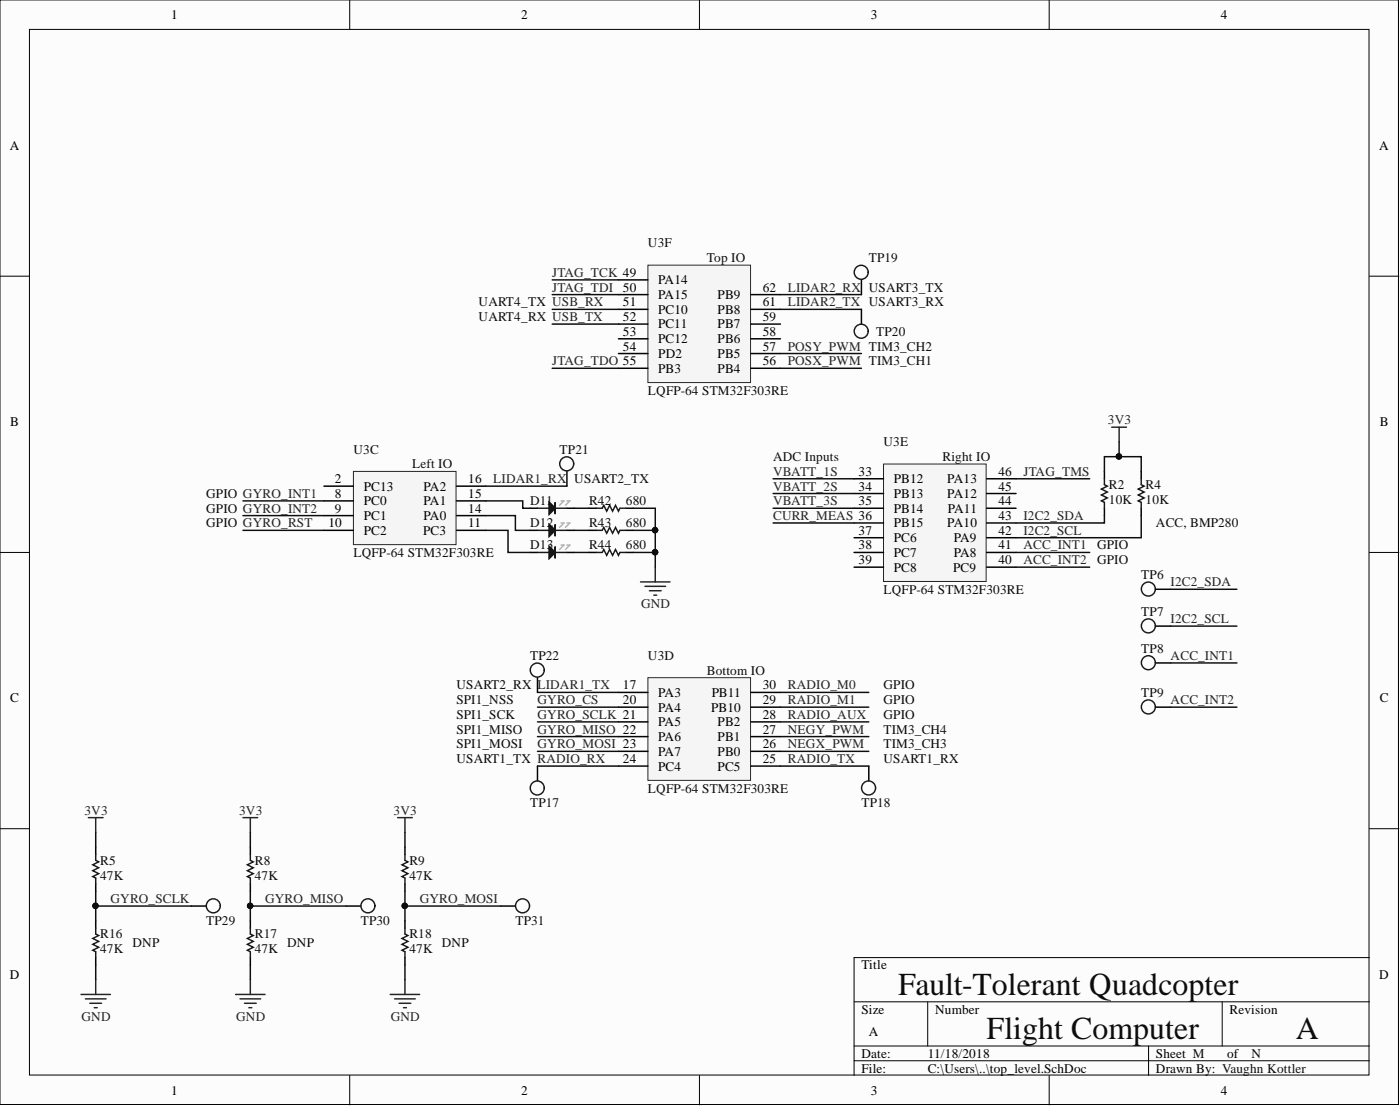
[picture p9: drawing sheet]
<svg xmlns="http://www.w3.org/2000/svg" width="241mm" height="190mm" viewBox="0 0 241 190" stroke-linecap="round" stroke-linejoin="round" font-family="sans-serif">
<defs><g id="words">
<g font-size="5.5" fill="#0e0e0e">
<text x="154.8" y="171.4">Fault-Tolerant Quadcopter</text>
<text x="170" y="179">Flight Computer</text>
<text x="223.3" y="179">A</text>
</g>
<g font-size="2.3">
<text x="29.5" y="3.3">1</text>
<text x="89.8" y="3.3">2</text>
<text x="150.1" y="3.3">3</text>
<text x="210.4" y="3.3">4</text>
<text x="1.7" y="25.8">A</text>
<text x="237.7" y="25.8">A</text>
<text x="107.4" y="50.2">50</text>
<text x="107.4" y="52.8">51</text>
<text x="113.4" y="51.5">PA15</text>
<text x="113.4" y="49">PA14</text>
<text x="123.7" y="51.5">PB9</text>
<text x="131.5" y="50.2">62</text>
<text x="131.5" y="52.8">61</text>
<text x="107.4" y="57.9">53</text>
<text x="107.4" y="55.3">52</text>
<text x="113.4" y="59.1">PC12</text>
<text x="113.4" y="56.6">PC11</text>
<text x="113.4" y="54">PC10</text>
<text x="123.7" y="59.1">PB6</text>
<text x="123.7" y="56.6">PB7</text>
<text x="123.7" y="54">PB8</text>
<text x="131.5" y="57.9">58</text>
<text x="131.5" y="55.3">59</text>
<text x="107.4" y="60.4">54</text>
<text x="113.4" y="64.2">PB3</text>
<text x="113.4" y="61.7">PD2</text>
<text x="123.7" y="64.2">PB4</text>
<text x="123.7" y="61.7">PB5</text>
<text x="131.5" y="62.9">56</text>
<text x="131.5" y="60.4">57</text>
<text x="1.8" y="73.4">B</text>
<text x="237.8" y="73.4">B</text>
<text x="57.7" y="83.2">2</text>
<text x="80.7" y="83.2">16</text>
<text x="148" y="82">33</text>
<text x="154.1" y="83.2">PB12</text>
<text x="163.3" y="83.2">PA13</text>
<text x="172.1" y="82">46</text>
<text x="57.7" y="85.8">8</text>
<text x="57.7" y="88.3">9</text>
<text x="62.7" y="87">PC0</text>
<text x="62.7" y="89.6">PC1</text>
<text x="62.7" y="84.5">PC13</text>
<text x="73" y="89.6">PA0</text>
<text x="73" y="87">PA1</text>
<text x="73" y="84.5">PA2</text>
<text x="80.7" y="88.3">14</text>
<text x="80.7" y="85.8">15</text>
<text x="148" y="87">35</text>
<text x="148" y="84.5">34</text>
<text x="154.1" y="88.3">PB14</text>
<text x="154.1" y="85.8">PB13</text>
<text x="163.3" y="85.8">PA12</text>
<text x="163.4" y="88.3">PA11</text>
<text x="172.1" y="84.5">45</text>
<text x="172.1" y="87">44</text>
<text x="172.1" y="89.6">43</text>
<text x="56.6" y="90.8">10</text>
<text x="62.7" y="92.1">PC2</text>
<text x="72.9" y="92.1">PC3</text>
<text x="80.7" y="90.8">11</text>
<text x="148" y="92.1">37</text>
<text x="148" y="94.6">38</text>
<text x="154.1" y="90.8">PB15</text>
<text x="154.1" y="93.4">PC6</text>
<text x="154.1" y="95.9">PC7</text>
<text x="163.3" y="90.8">PA10</text>
<text x="164.4" y="93.4">PA9</text>
<text x="164.4" y="95.9">PA8</text>
<text x="172.1" y="92.1">42</text>
<text x="172.1" y="94.6">41</text>
<text x="148" y="97.2">39</text>
<text x="154.1" y="98.5">PC8</text>
<text x="164.3" y="98.5">PC9</text>
<text x="172.1" y="97.2">40</text>
<text x="107.4" y="118.8">17</text>
<text x="131.5" y="118.8">30</text>
<text x="1.8" y="121">C</text>
<text x="107.4" y="121.3">20</text>
<text x="113.4" y="120">PA3</text>
<text x="113.4" y="122.6">PA4</text>
<text x="113.4" y="125.1">PA5</text>
<text x="122.6" y="122.6">PB10</text>
<text x="122.7" y="120">PB11</text>
<text x="123.7" y="125.1">PB2</text>
<text x="131.5" y="123.8">28</text>
<text x="131.5" y="121.3">29</text>
<text x="237.8" y="121">C</text>
<text x="107.4" y="131.4">24</text>
<text x="113.4" y="127.6">PA6</text>
<text x="113.4" y="130.2">PA7</text>
<text x="123.7" y="130.2">PB0</text>
<text x="123.7" y="127.6">PB1</text>
<text x="131.5" y="128.9">26</text>
<text x="131.5" y="126.4">27</text>
<text x="131.5" y="131.4">25</text>
<text x="113.4" y="132.7">PC4</text>
<text x="123.7" y="132.7">PC5</text>
<text x="148.5" y="167">Title</text>
<text x="1.7" y="168.6">D</text>
<text x="237.7" y="168.6">D</text>
<text x="148.5" y="174.6">Size</text>
<text x="149.7" y="178.4">A</text>
<text x="161.2" y="174.6">Number</text>
<text x="211.9" y="174.6">Revision</text>
<text x="148.5" y="182.2">Date:</text>
<text x="148.5" y="184.7">File:</text>
<text x="159.9" y="182.2">11/18/2018</text>
<text x="159.9" y="184.7">C:\Users\..\top_level.SchDoc</text>
<text x="199.2" y="182.2">Sheet M</text>
<text x="199.2" y="184.7">Drawn By: Vaughn Kottler</text>
<text x="211.5" y="182.2">of</text>
<text x="29.5" y="188.5">1</text>
<text x="89.8" y="188.5">2</text>
<text x="150.1" y="188.5">3</text>
<text x="210.4" y="188.5">4</text>
</g>
<g font-size="2.3" fill="#262626">
<text x="95.2" y="47.7">JTAG_TCK 49</text>
<text x="95.2" y="50.2">JTAG_TDI</text>
<text x="135.8" y="50.2">LIDAR2_RX</text>
<text x="135.8" y="52.8">LIDAR2_TX USART3_RX</text>
<text x="95.2" y="62.9">JTAG_TDO 55</text>
<text x="135.8" y="62.9">POSX_PWM TIM3_CH1</text>
<text x="135.8" y="60.4">POSY_PWM TIM3_CH2</text>
<text x="190.9" y="73.1">3V3</text>
<text x="85" y="83.2">LIDAR1_RX</text>
<text x="133.2" y="82">VBATT_1S</text>
<text x="176.4" y="82">JTAG_TMS</text>
<text x="133.2" y="89.6">CURR_MEAS 36</text>
<text x="133.2" y="84.5">VBATT_2S</text>
<text x="133.2" y="87">VBATT_3S</text>
<text x="176.4" y="89.6">I2C2_SDA</text>
<text x="176.4" y="92.1">I2C2_SCL</text>
<text x="176.4" y="94.6">ACC_INT1</text>
<text x="176.4" y="97.2">ACC_INT2</text>
<text x="201.8" y="101">I2C2_SDA</text>
<text x="110.5" y="104.8">GND</text>
<text x="201.8" y="107.3">I2C2_SCL</text>
<text x="201.8" y="113.7">ACC_INT1</text>
<text x="92.6" y="118.8">LIDAR1_TX</text>
<text x="135.8" y="118.8">RADIO_M0</text>
<text x="92.6" y="123.8">GYRO_SCLK 21</text>
<text x="92.6" y="121.3">GYRO_CS</text>
<text x="135.8" y="123.8">RADIO_AUX</text>
<text x="135.8" y="121.3">RADIO_M1</text>
<text x="201.8" y="121.3">ACC_INT2</text>
<text x="92.6" y="128.9">GYRO_MOSI 23</text>
<text x="92.6" y="126.4">GYRO_MISO 22</text>
<text x="135.8" y="131.4">RADIO_TX</text>
<text x="135.8" y="126.4">NEGY_PWM</text>
<text x="135.8" y="128.9">NEGX_PWM</text>
<text x="14.6" y="140.3">3V3</text>
<text x="41.2" y="140.3">3V3</text>
<text x="67.8" y="140.3">3V3</text>
<text x="19" y="155.6">GYRO_SCLK</text>
<text x="45.7" y="155.6">GYRO_MISO</text>
<text x="72.3" y="155.6">GYRO_MOSI</text>
<text x="14" y="175.9">GND</text>
<text x="40.7" y="175.9">GND</text>
<text x="67.3" y="175.9">GND</text>
</g>
<g font-size="2.3" fill="#0e0e0e">
<text x="111.7" y="42.6">U3F</text>
<text x="121.8" y="45.2">Top IO</text>
<text x="149.7" y="45.2">TP19</text>
<text x="82.5" y="52.8">UART4_TX USB_RX</text>
<text x="149.7" y="50.2">USART3_TX</text>
<text x="82.5" y="55.3">UART4_RX USB_TX</text>
<text x="151" y="57.9">TP20</text>
<text x="111.7" y="68">LQFP-64 STM32F303RE</text>
<text x="152.3" y="76.9">U3E</text>
<text x="60.9" y="78.2">U3C</text>
<text x="71.1" y="80.7">Left IO</text>
<text x="96.4" y="78.2">TP21</text>
<text x="99" y="83.2">USART2_TX</text>
<text x="133.2" y="79.4">ADC Inputs</text>
<text x="162.4" y="79.4">Right IO</text>
<text x="35.5" y="85.8">GPIO GYRO_INT1</text>
<text x="35.5" y="88.3">GPIO GYRO_INT2</text>
<text x="91.4" y="87">D11</text>
<text x="101.5" y="87">R42</text>
<text x="107.9" y="87">680</text>
<text x="191.1" y="84.2">R2</text>
<text x="191.1" y="86.8">10K</text>
<text x="197.5" y="84.2">R4</text>
<text x="197.5" y="86.8">10K</text>
<text x="35.5" y="90.8">GPIO GYRO_RST</text>
<text x="60.9" y="95.9">LQFP-64 STM32F303RE</text>
<text x="91.4" y="90.8">D12</text>
<text x="91.4" y="94.6">D13</text>
<text x="101.5" y="90.8">R43</text>
<text x="101.5" y="94.6">R44</text>
<text x="107.9" y="90.8">680</text>
<text x="107.9" y="94.6">680</text>
<text x="189.1" y="94.6">GPIO</text>
<text x="199.2" y="90.8">ACC, BMP280</text>
<text x="189.1" y="97.2">GPIO</text>
<text x="196.7" y="99.7">TP6</text>
<text x="152.3" y="102.3">LQFP-64 STM32F303RE</text>
<text x="196.7" y="106.1">TP7</text>
<text x="91.4" y="113.7">TP22</text>
<text x="111.7" y="113.7">U3D</text>
<text x="196.7" y="112.4">TP8</text>
<text x="78.7" y="118.8">USART2_RX</text>
<text x="121.8" y="116.2">Bottom IO</text>
<text x="152.3" y="118.8">GPIO</text>
<text x="78.7" y="121.3">SPI1_NSS</text>
<text x="78.7" y="123.8">SPI1_SCK</text>
<text x="152.3" y="121.3">GPIO</text>
<text x="152.3" y="123.8">GPIO</text>
<text x="196.7" y="120">TP9</text>
<text x="78.7" y="131.4">USART1_TX RADIO_RX</text>
<text x="78.7" y="126.4">SPI1_MISO</text>
<text x="78.7" y="128.9">SPI1_MOSI</text>
<text x="152.3" y="131.4">USART1_RX</text>
<text x="152.3" y="128.9">TIM3_CH3</text>
<text x="152.3" y="126.4">TIM3_CH4</text>
<text x="111.7" y="136.5">LQFP-64 STM32F303RE</text>
<text x="91.4" y="139.1">TP17</text>
<text x="148.5" y="139.1">TP18</text>
<text x="17.3" y="149">R5</text>
<text x="43.9" y="149">R8</text>
<text x="70.6" y="149">R9</text>
<text x="17.3" y="151.5">47K</text>
<text x="43.9" y="151.5">47K</text>
<text x="70.6" y="151.5">47K</text>
<text x="17.3" y="161.6">R16</text>
<text x="35.5" y="159.4">TP29</text>
<text x="43.9" y="161.6">R17</text>
<text x="62.2" y="159.4">TP30</text>
<text x="70.6" y="161.6">R18</text>
<text x="88.8" y="159.4">TP31</text>
<text x="17.3" y="164.2">47K</text>
<text x="22.8" y="163.2">DNP</text>
<text x="43.9" y="164.2">47K</text>
<text x="49.5" y="163.2">DNP</text>
<text x="70.6" y="164.2">47K</text>
<text x="76.1" y="163.2">DNP</text>
<text x="215.7" y="182.2">N</text>
</g>
</g></defs>
<g fill="#fcfcfc" stroke="#000" stroke-width=".17">
<path d="M0 0h241v190.2h-241z"/>
<path d="M5.1 5.1h230.9v180.1h-230.9z"/>
</g>
<g fill="none" stroke="#000" stroke-width=".17">
<path d="M60.3 0v5.1M120.6 0v5.1M180.8 0v5.1M0 47.6h5.1M236 47.6h5.1M0 95.2h5.1M236 95.2h5.1M0 142.7h5.1M236 142.7h5.1M147.2 172.6h88.8M159.9 172.6v7.6M210.7 172.6v7.6"/>
<path d="M236 164.9h-88.8v20.3M60.3 185.2v5.1M120.6 185.2v5.1M147.2 180.2h88.8M147.2 182.7h88.8M180.8 185.2v5.1M198 180.2v5"/>
</g>
<path d="M60.9 81.2h17.7v12.6h-17.7z" fill="#f5f5f5" stroke="#262626" stroke-width=".17"/>
<path d="M55.8 88.8h5.1M55.8 86.3h5.1M55.8 83.7h5.1M55.8 91.3h5.1M78.7 88.8h5.1M78.7 86.3h5.1M78.7 83.7h5.1M78.7 91.3h5.1" fill="none" stroke="#000" stroke-width=".25"/>
<path d="M111.7 116.7h17.7v17.7h-17.7z" fill="#f5f5f5" stroke="#262626" stroke-width=".17"/>
<path d="M106.6 119.3h5.1M129.4 119.3h5.1M106.6 121.8h5.1M106.6 124.3h5.1M106.6 126.9h5.1M106.6 129.4h5.1M106.6 132h5.1M129.4 121.8h5.1M129.4 124.3h5.1M129.4 126.9h5.1M129.4 129.4h5.1M129.4 132h5.1" fill="none" stroke="#000" stroke-width=".25"/>
<path d="M152.3 79.9h17.7v20.3h-17.7z" fill="#f5f5f5" stroke="#262626" stroke-width=".17"/>
<g fill="none" stroke="#000" stroke-width=".25">
<path d="M147.2 82.5h5.1M147.2 85h5.1M147.2 87.5h5.1M147.2 90.1h5.1M147.2 92.6h5.1M147.2 95.2h5.1M147.2 97.7h5.1M170 82.5h5.1M170 85h5.1M170 87.5h5.1M170 90.1h5.1M170 92.6h5.1"/>
<path d="M170 95.2h5.1M170 97.7h5.1"/>
</g>
<path d="M111.7 45.7h17.7v20.2h-17.7z" fill="#f5f5f5" stroke="#262626" stroke-width=".17"/>
<g fill="none" stroke="#000" stroke-width=".25">
<path d="M106.6 50.7h5.1M106.6 48.2h5.1M106.6 58.4h5.1M106.6 55.8h5.1M106.6 53.3h5.1M129.4 50.7h5.1M129.4 58.4h5.1M129.4 55.8h5.1M129.4 53.3h5.1M106.6 63.4h5.1M106.6 60.9h5.1M129.4 63.4h5.1"/>
<path d="M129.4 60.9h5.1M91.4 87.5h1.2M97.7 87.5h1.3M190.4 81.2v1.3M190.4 87.5v1.3M196.7 81.2v1.3M196.7 87.5v1.3M16.5 145.9v1.3M16.5 152.3v1.2M16.5 158.6v1.3M43.1 145.9v1.3M43.1 152.3v1.2"/>
<path d="M43.1 158.6v1.3M69.8 145.9v1.3M69.8 152.3v1.2M69.8 158.6v1.3M16.5 164.9v1.3M43.1 164.9v1.3M69.8 164.9v1.3"/>
</g>
<path d="M92.6 87.5h2.1M94.7 86.5l1 1v1.1v-2.1v1l-1 1.1zM95.7 87.5h2M190.4 82.5v1l.5 .2-1.1 .5 1.1 .5-1.1 .6 1.1 .5-1.1 .5 .6 .2v1M196.7 82.5v1l.5 .2-1 .5 1 .5-1 .6 1 .5-1 .5 .5 .2v1M16.5 147.2v1l.5 .2-1 .6 1 .5-1 .5 1 .5-1 .5 .5 .2v1.1M16.5 159.9v1l.5 .2-1 .5 1 .6-1 .5 1 .5-1 .5 .5 .2v1M43.1 147.2v1l.6 .2-1.1 .6 1.1 .5-1.1 .5 1.1 .5-1.1 .5 .5 .2v1.1M43.1 159.9v1l.6 .2-1.1 .5 1.1 .6-1.1 .5 1.1 .5-1.1 .5 .5 .2v1M69.8 147.2v1l.5 .2-1 .6 1 .5-1 .5 1 .5-1 .5 .5 .2v1.1M69.8 159.9v1l.5 .2-1 .5 1 .6-1 .5 1 .5-1 .5 .5 .2v1" fill="none" stroke="#1c1c1c" stroke-width=".25"/>
<g fill="none" stroke="#262626" stroke-width=".25">
<path d="M191.6 73.6h2.6M192.9 73.6v2.5M15.2 140.8h2.6M16.5 140.8v2.6M41.9 140.8h2.5M43.1 140.8v2.6M68.5 140.8h2.6M69.8 140.8v2.6M14 171.3h5M14.7 172h3.6M15.5 172.8h2M16.2 173.6h.6"/>
<path d="M16.5 168.7v2.6M40.6 171.3h5.1M41.4 172h3.5M42.1 172.8h2.1M42.9 173.6h.5M43.1 168.7v2.6M67.3 171.3h5M68 172h3.6M68.8 172.8h2M69.5 173.6h.5M69.8 168.7v2.6"/>
</g>
<path d="M94.7 86.5l1 1-1 1.1z" fill="#1c1c1c"/>
<path d="M92.6 91.3h2.1M94.7 86.5l1 1-1 1.1zM94.7 90.3l1 1v1.1v-2.1v1l-1 1.1zM95.7 91.3h2M102.8 87.5h1l.3-.5 .5 1 .5-1 .5 1 .5-1 .5 1 .3-.5h1" fill="none" stroke="#1c1c1c" stroke-width=".25"/>
<path d="M96.7 86.3h.5l-.8 .7M97.7 86.3h.5l-.7 .7" fill="none" stroke="#b2b2b2" stroke-width=".25"/>
<path d="M91.4 91.3h1.2M97.7 91.3h1.3M101.5 87.5h1.3M107.9 87.5h1.2" fill="none" stroke="#000" stroke-width=".25"/>
<path d="M94.7 90.3l1 1-1 1.1z" fill="#1c1c1c"/>
<path d="M92.6 95.2h2.1M94.7 90.3l1 1-1 1.1zM94.7 94.1l1 1.1v1v-2.1v1.1l-1 1zM95.7 95.2h2M102.8 91.3h1l.3-.5 .5 1.1 .5-1.1 .5 1.1 .5-1.1 .5 1.1 .3-.6h1" fill="none" stroke="#1c1c1c" stroke-width=".25"/>
<path d="M96.7 90.1h.5l-.8 .7M97.7 90.1h.5l-.7 .7" fill="none" stroke="#b2b2b2" stroke-width=".25"/>
<path d="M91.4 95.2h1.2M97.7 95.2h1.3M101.5 91.3h1.3M107.9 91.3h1.2" fill="none" stroke="#000" stroke-width=".25"/>
<path d="M94.7 94.1l1 1.1-1 1z" fill="#1c1c1c"/>
<g fill="none" stroke="#1c1c1c" stroke-width=".25">
<path d="M94.7 94.1l1 1.1-1 1zM102.8 95.2h1l.3-.6 .5 1.1 .5-1.1 .5 1.1 .5-1.1 .5 1.1 .3-.5h1"/>
<circle cx="148.4" cy="46.9" r="1.21"/>
<circle cx="148.4" cy="57.1" r="1.21"/>
<circle cx="97.7" cy="79.9" r="1.21"/>
<circle cx="92.6" cy="115.4" r="1.21"/>
<circle cx="197.9" cy="107.8" r="1.21"/>
<circle cx="197.9" cy="114.1" r="1.21"/>
<circle cx="197.9" cy="101.5" r="1.21"/>
<circle cx="92.6" cy="135.7" r="1.21"/>
<circle cx="149.7" cy="135.7" r="1.21"/>
<circle cx="197.9" cy="121.8" r="1.21"/>
<circle cx="36.8" cy="156" r="1.21"/>
<circle cx="63.4" cy="156" r="1.21"/>
<circle cx="90.1" cy="156" r="1.21"/>
</g>
<path d="M96.7 93.9h.5l-.8 .7M97.7 93.9h.5l-.7 .7" fill="none" stroke="#b2b2b2" stroke-width=".25"/>
<g fill="none" stroke="#000" stroke-width=".25">
<path d="M148.5 48.2v2.5M148.5 53.3v2.5M97.7 81.2v2.5M101.5 95.2h1.3M107.9 95.2h1.2M92.6 116.7v2.6M199.2 101.5h2.6M199.2 107.8h2.6M199.2 114.2h2.6M92.6 132v2.5M149.7 132v2.5M199.2 121.8h2.6"/>
<path d="M33 156.1h2.5M59.6 156.1h2.6M86.3 156.1h2.5"/>
</g>
<path d="M112.9 97.7v2.5M110.4 100.2h5.1M111.2 101h3.5M111.9 101.8h2.1M112.7 102.5h.5" fill="none" stroke="#262626" stroke-width=".25"/>
<g fill="none" stroke="#0e0e0e" stroke-width=".25">
<path d="M95.2 48.2h11.4M95.2 50.7h11.4M95.2 53.3h11.4M95.2 55.8h11.4M134.5 50.7h14M134.5 53.3h14M95.2 63.4h11.4M134.5 63.4h14M134.5 60.9h14M192.9 76.1v2.6M41.9 91.3h13.9M41.9 88.8h13.9"/>
<path d="M41.9 86.3h13.9M83.8 86.3h6.3v1.2h1.3M83.8 88.8h5v2.5h2.6M83.8 91.3h3.8v3.9h3.8M83.8 83.7h13.9M99 95.2h2.5M99 87.5h2.5M99 91.3h2.5M109.1 95.2h3.8v2.5M109.1 91.3h3.8v3.9M109.1 87.5h3.8v3.8M133.2 82.5h14"/>
<path d="M133.2 85h14M133.2 87.5h14M133.2 90.1h14M175.1 82.5h12.7M175.1 95.2h12.7M175.1 97.7h12.7M190.4 88.8v1.3h-15.3M190.4 81.2v-2.5h6.3v2.5M196.7 88.8v3.8h-21.6M92.6 119.3h14M134.5 119.3h15.2M201.8 101.5h11.4"/>
<path d="M201.8 107.8h11.4M201.8 114.2h11.4M92.6 129.4h14M92.6 132h14M92.6 126.9h14M92.6 124.3h14M92.6 121.8h14M134.5 129.4h15.2M134.5 132h15.2M134.5 126.9h15.2M134.5 124.3h15.2M134.5 121.8h15.2"/>
<path d="M201.8 121.8h11.4M16.5 153.5v5.1M16.5 143.4v2.5M16.5 156.1h16.5M43.1 153.5v5.1M43.1 156.1h16.5M43.1 143.4v2.5M69.8 153.5v5.1M69.8 156.1h16.5M69.8 143.4v2.5M16.5 166.2v2.5M43.1 166.2v2.5"/>
<path d="M69.8 166.2v2.5"/>
</g>
<g fill="#0e0e0e" stroke="#0e0e0e" stroke-width=".17">
<circle cx="192.9" cy="78.6" r=".47"/>
<circle cx="16.5" cy="156" r=".47"/>
<circle cx="43.1" cy="156" r=".47"/>
<circle cx="69.8" cy="156" r=".47"/>
<circle cx="112.9" cy="95.1" r=".47"/>
<circle cx="112.9" cy="91.3" r=".47"/>
</g>
<use href="#words"/>
</svg>
